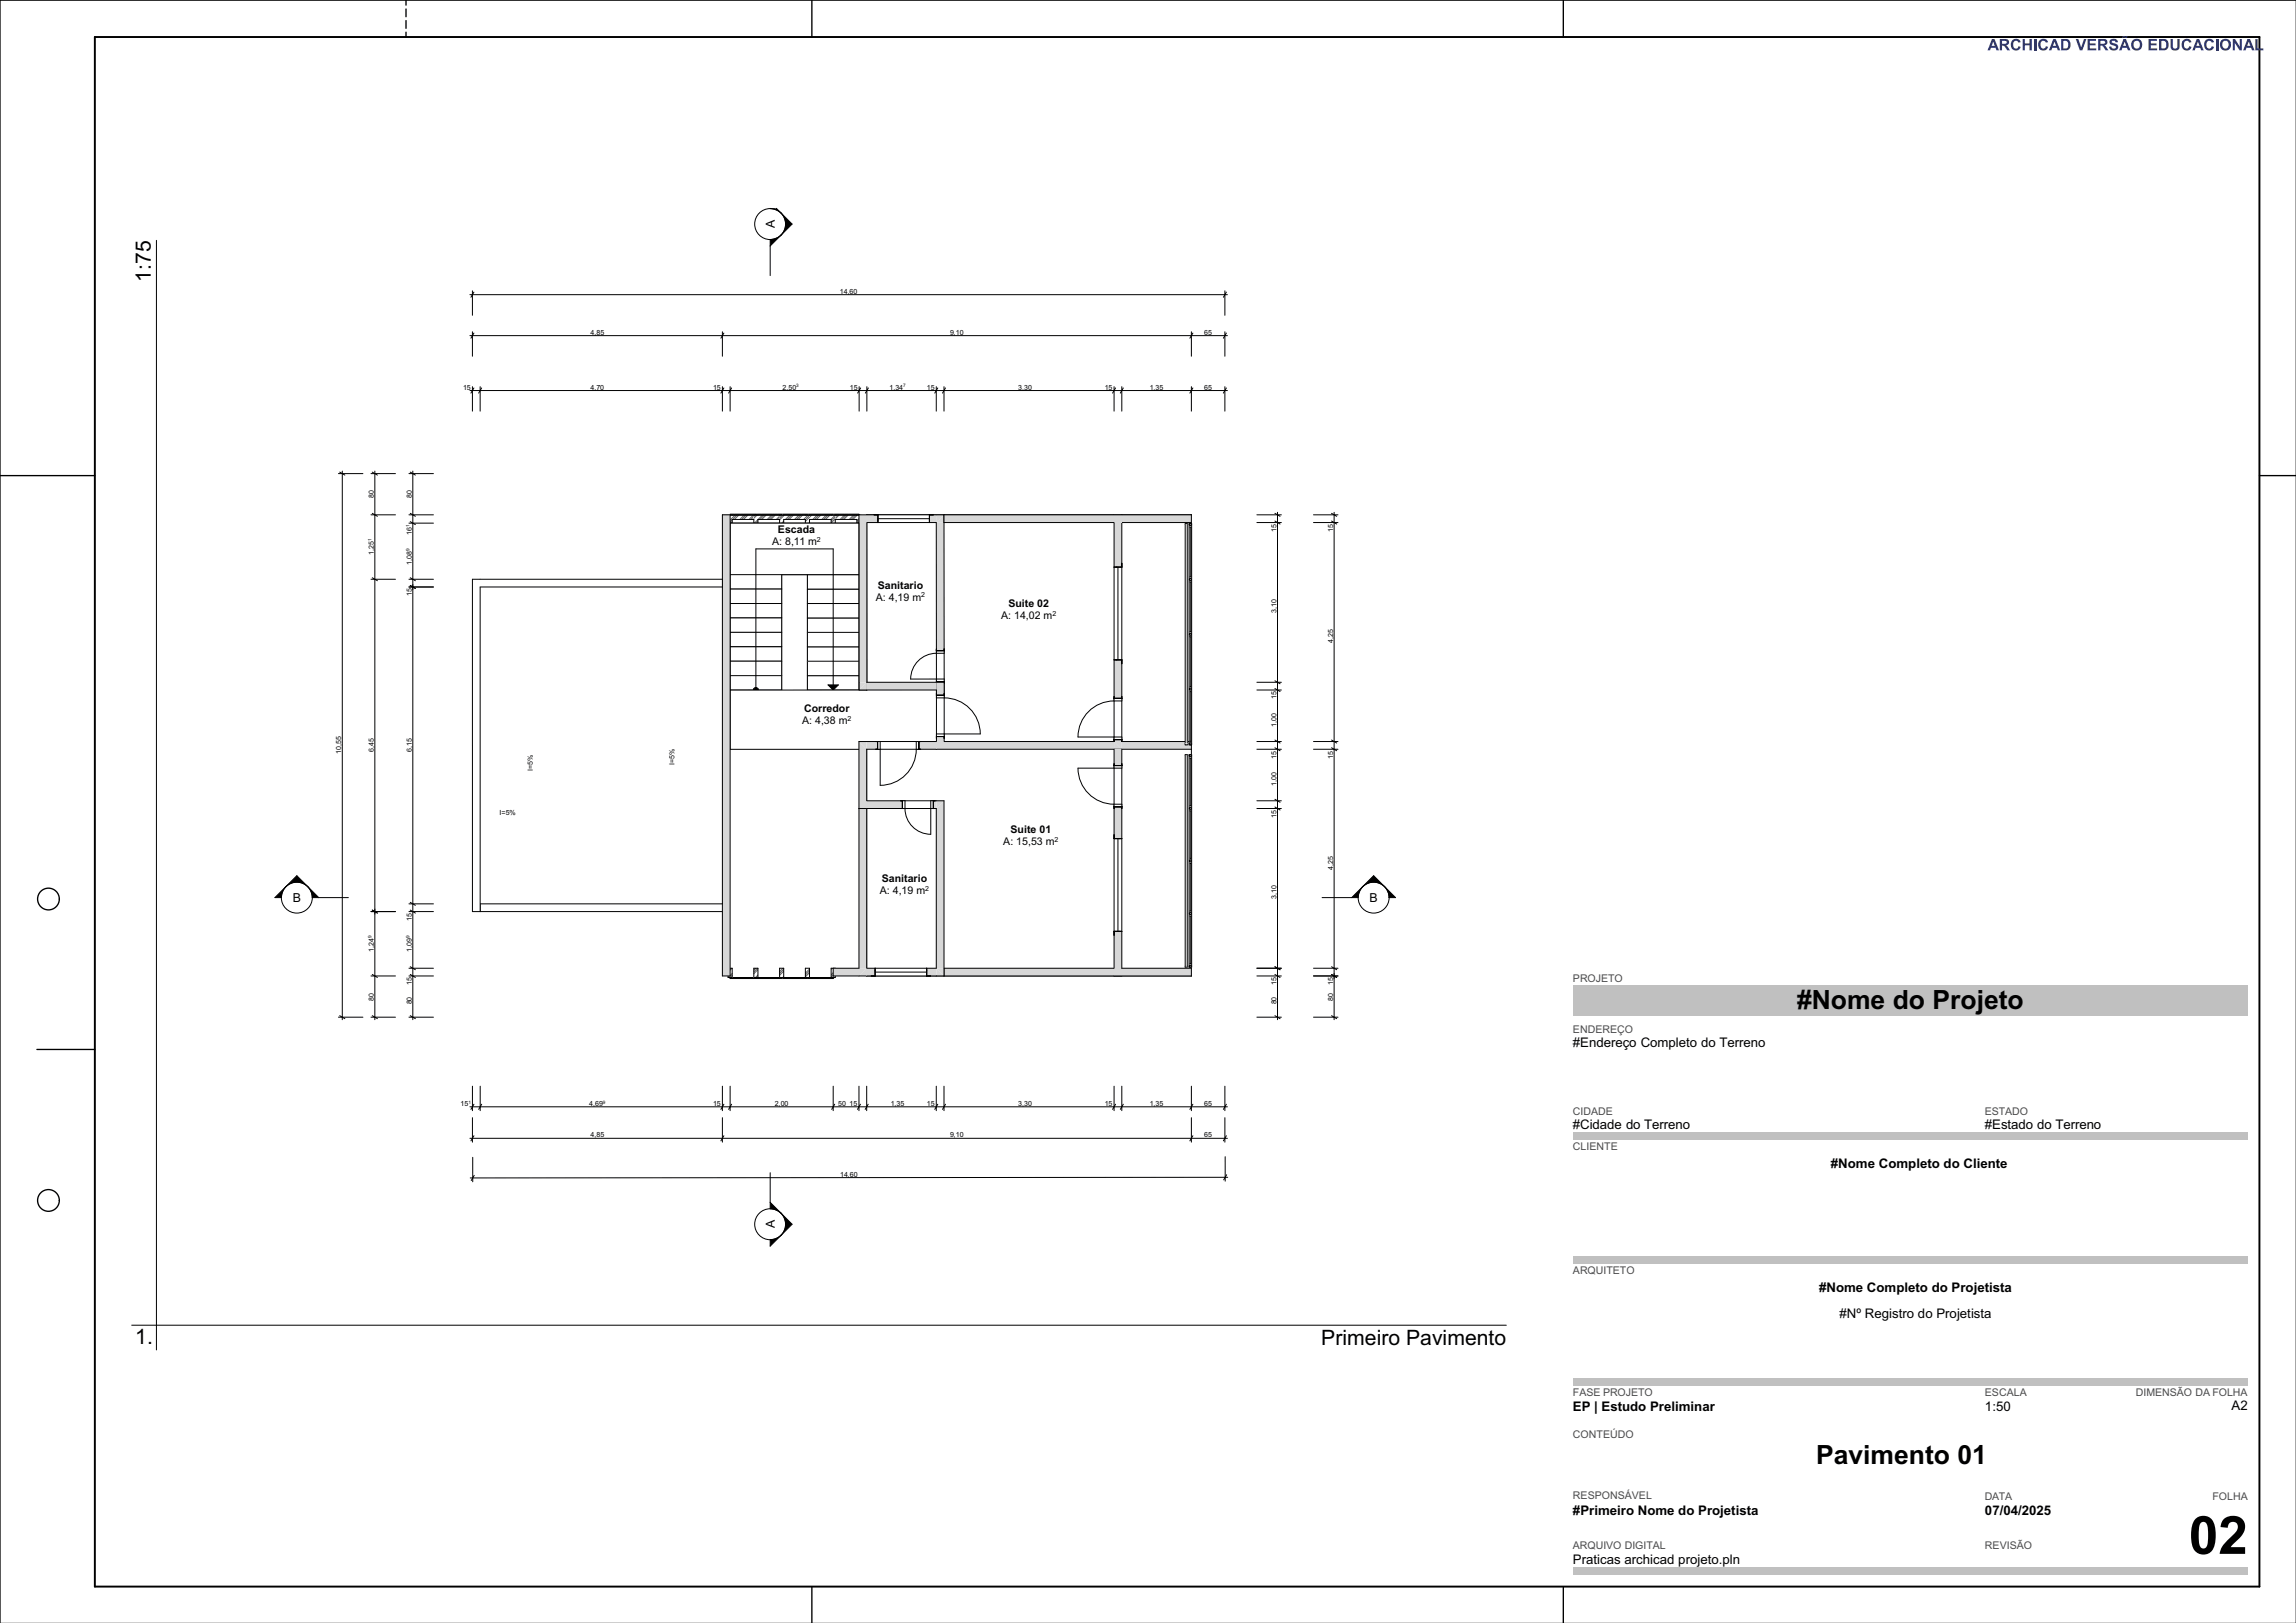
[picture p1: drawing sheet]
<svg xmlns="http://www.w3.org/2000/svg" width="594mm" height="420mm" viewBox="0 0 594 420" stroke-linecap="round" stroke-linejoin="round" font-family="sans-serif">
<defs><g id="words">
<text font-size="13.7" x="566.3" y="402.1">02</text>
<g font-size="6.9">
<text x="464.9" y="261">#Nome do Projeto</text>
<text x="469.8" y="378.9">Pavimento 01</text>
</g>
<g font-size="5.5">
<text x="39" y="72.9" transform="rotate(-90 39 72.9)">1:75</text>
<text x="35" y="347.9">1.</text>
<text x="341.8" y="348">Primeiro Pavimento</text>
</g>
<g font-size="3.4">
<text x="406.9" y="271">#Endereço Completo do Terreno</text>
<text x="406.9" y="292.2">#Cidade do Terreno</text>
<text x="513.5" y="292.2">#Estado do Terreno</text>
<text x="473.7" y="302.3">#Nome Completo do Cliente</text>
<text x="470.6" y="334.4">#Nome Completo do Projetista</text>
<text x="475.9" y="341">#Nº Registro do Projetista</text>
<text x="406.9" y="365.2">EP | Estudo Preliminar</text>
<text x="513.5" y="365.2">1:50</text>
<text x="577.3" y="365">A2</text>
<text x="406.9" y="391.9">#Primeiro Nome do Projetista</text>
<text x="513.5" y="391.9">07/04/2025</text>
<text x="406.9" y="404.7">Praticas archicad projeto.pln</text>
</g>
<g font-size="3.2">
<text x="200.4" y="59.1" transform="rotate(-90 200.4 59.1)">A</text>
<text x="75.7" y="233.4">B</text>
<text x="354.3" y="233.4">B</text>
<text x="200.4" y="317.9" transform="rotate(-90 200.4 317.9)">A</text>
</g>
<g font-size="2.7">
<text x="199.8" y="141.2">A: 8,11 m</text>
<text x="201.3" y="138">Escada</text>
<text x="226.6" y="155.5">A: 4,19 m</text>
<text x="227.1" y="152.3">Sanitario</text>
<text x="259" y="160.2">A: 14,02 m</text>
<text x="260.9" y="157.1">Suite 02</text>
<text x="208" y="184.2">Corredor</text>
<text x="207.5" y="187.4">A: 4,38 m</text>
<text x="261.4" y="215.5">Suite 01</text>
<text x="259.6" y="218.6">A: 15,53 m</text>
<text x="227.6" y="231.4">A: 4,19 m</text>
<text x="228.1" y="228.3">Sanitario</text>
</g>
<g font-size="2.7" fill="#4a4a4a">
<text x="406.9" y="254">PROJETO</text>
<text x="406.9" y="267.2">ENDEREÇO</text>
<text x="406.9" y="288.4">CIDADE</text>
<text x="513.5" y="288.4">ESTADO</text>
<text x="406.9" y="297.6">CLIENTE</text>
<text x="406.9" y="329.6">ARQUITETO</text>
<text x="406.9" y="361.2">FASE PROJETO</text>
<text x="513.5" y="361.2">ESCALA</text>
<text x="552.6" y="361.2">DIMENSÃO DA FOLHA</text>
<text x="406.9" y="372.1">CONTEÚDO</text>
<text x="406.9" y="388">RESPONSÁVEL</text>
<text x="513.5" y="388.2">DATA</text>
<text x="572.4" y="388.2">FOLHA</text>
<text x="406.9" y="400.9">ARQUIVO DIGITAL</text>
<text x="513.5" y="400.9">REVISÃO</text>
</g>
<g font-size="1.8">
<text x="217.3" y="76">14,60</text>
<text x="152.8" y="86.6">4,85</text>
<text x="245.8" y="86.6">9,10</text>
<text x="311.5" y="86.6">65</text>
<text x="119.8" y="100.8">15</text>
<text x="152.8" y="100.8">4,70</text>
<text x="184.5" y="100.8">15</text>
<text x="202.4" y="100.8">2,50</text>
<text x="219.8" y="100.8">15</text>
<text x="230.1" y="100.8">1,34</text>
<text x="239.8" y="100.8">15</text>
<text x="263.4" y="100.8">3,30</text>
<text x="285.8" y="100.8">15</text>
<text x="297.4" y="100.8">1,35</text>
<text x="311.5" y="100.8">65</text>
<text x="96.7" y="128.9" transform="rotate(-90 96.7 128.9)">80</text>
<text x="106.5" y="128.9" transform="rotate(-90 106.5 128.9)">80</text>
<text x="330.2" y="137.6" transform="rotate(-90 330.2 137.6)">15</text>
<text x="344.9" y="137.6" transform="rotate(-90 344.9 137.6)">15</text>
<text x="96.7" y="143.7" transform="rotate(-90 96.7 143.7)">1,25</text>
<text x="106.5" y="138.5" transform="rotate(-90 106.5 138.5)">16</text>
<text x="211.3" y="140.3">2</text>
<text x="106.5" y="146.1" transform="rotate(-90 106.5 146.1)">1,08</text>
<text x="106.5" y="154.3" transform="rotate(-90 106.5 154.3)">15</text>
<text x="238.3" y="154.6">2</text>
<text x="272.3" y="159.3">2</text>
<text x="330.2" y="158.7" transform="rotate(-90 330.2 158.7)">3,10</text>
<text x="344.9" y="166.4" transform="rotate(-90 344.9 166.4)">4,25</text>
<text x="330.2" y="181" transform="rotate(-90 330.2 181)">15</text>
<text x="219.3" y="186.5">2</text>
<text x="330.2" y="188" transform="rotate(-90 330.2 188)">1,00</text>
<text x="88.3" y="195.2" transform="rotate(-90 88.3 195.2)">10,55</text>
<text x="96.7" y="194.7" transform="rotate(-90 96.7 194.7)">6,45</text>
<text x="106.5" y="194.7" transform="rotate(-90 106.5 194.7)">6,15</text>
<text x="330.2" y="196.3" transform="rotate(-90 330.2 196.3)">15</text>
<text x="344.9" y="196.3" transform="rotate(-90 344.9 196.3)">15</text>
<text x="137.9" y="199.4" transform="rotate(-90 137.9 199.4)">I=5%</text>
<text x="174.5" y="198.1" transform="rotate(-90 174.5 198.1)">I=5%</text>
<text x="330.2" y="203.4" transform="rotate(-90 330.2 203.4)">1,00</text>
<text x="129.3" y="211">I=5%</text>
<text x="330.2" y="211.6" transform="rotate(-90 330.2 211.6)">15</text>
<text x="272.8" y="217.8">2</text>
<text x="344.9" y="225" transform="rotate(-90 344.9 225)">4,25</text>
<text x="239.4" y="230.6">2</text>
<text x="330.2" y="232.7" transform="rotate(-90 330.2 232.7)">3,10</text>
<text x="106.5" y="238.3" transform="rotate(-90 106.5 238.3)">15</text>
<text x="96.7" y="246.3" transform="rotate(-90 96.7 246.3)">1,24</text>
<text x="106.5" y="246.4" transform="rotate(-90 106.5 246.4)">1,09</text>
<text x="106.5" y="255" transform="rotate(-90 106.5 255)">15</text>
<text x="330.2" y="255" transform="rotate(-90 330.2 255)">15</text>
<text x="344.9" y="255" transform="rotate(-90 344.9 255)">15</text>
<text x="96.7" y="258.9" transform="rotate(-90 96.7 258.9)">80</text>
<text x="106.5" y="259.9" transform="rotate(-90 106.5 259.9)">80</text>
<text x="330.2" y="259.9" transform="rotate(-90 330.2 259.9)">80</text>
<text x="344.9" y="258.9" transform="rotate(-90 344.9 258.9)">80</text>
<text x="119.1" y="286.2">15</text>
<text x="152.4" y="286.2">4,69</text>
<text x="184.5" y="286.2">15</text>
<text x="200.4" y="286.2">2,00</text>
<text x="216.9" y="286.2">50</text>
<text x="219.8" y="286.2">15</text>
<text x="230.4" y="286.2">1,35</text>
<text x="239.8" y="286.2">15</text>
<text x="263.4" y="286.2">3,30</text>
<text x="285.8" y="286.2">15</text>
<text x="297.4" y="286.2">1,35</text>
<text x="311.5" y="286.2">65</text>
<text x="152.8" y="294.3">4,85</text>
<text x="245.8" y="294.3">9,10</text>
<text x="311.5" y="294.3">65</text>
<text x="217.3" y="304.5">14,60</text>
</g>
<text font-size="1.4" fill="#fff" x="0" y="418.7">GSEducationalVersion</text>
<g font-size="1.2">
<text x="206" y="100.2">3</text>
<text x="233.7" y="100.2">7</text>
<text x="106" y="136.4" transform="rotate(-90 106 136.4)">1</text>
<text x="96.1" y="140.1" transform="rotate(-90 96.1 140.1)">1</text>
<text x="106" y="142.5" transform="rotate(-90 106 142.5)">9</text>
<text x="96.1" y="242.8" transform="rotate(-90 96.1 242.8)">9</text>
<text x="106" y="242.8" transform="rotate(-90 106 242.8)">9</text>
<text x="121.2" y="285.6">1</text>
<text x="156" y="285.6">9</text>
</g>
</g></defs>
<g fill="#c0c0c0">
<path d="M406.9 356.7h174.6v2.1h-174.6z" fill-rule="evenodd"/>
<path d="M406.9 325.1h174.6v2h-174.6z" fill-rule="evenodd"/>
<path d="M406.9 405.5h174.6v2.1h-174.6z" fill-rule="evenodd"/>
<path d="M406.9 293.1h174.6v2h-174.6z" fill-rule="evenodd"/>
</g>
<g fill="none" stroke="#000" stroke-width=".35">
<path d="M105 .1v1.2M105 2.3v2M105 5.3v2M105 8.3v1.3M210 .1v9.5M404.4 .1v9.5M0 123.1h24.5M584.5 123.1h9.5M9.5 271.6h15M210 410.6v9.4M404.4 410.6v9.4"/>
<circle cx="12.5" cy="232.7" r="2.81"/>
<circle cx="12.5" cy="310.7" r="2.81"/>
</g>
<path d="M0 420v-419.9h594v419.9" fill="none" stroke="#000" stroke-width=".26"/>
<path d="M24.5 9.6h560v401h-560z" fill="none" stroke="#000" stroke-width=".5"/>
<path d="M406.9 254.9h174.6v7.9h-174.6z" fill-rule="evenodd" fill="#c0c0c0"/>
<!-- layer: ARQ - Parede-Cortina -->
<path d="M188.9 133.1h6.6v.3h-6.6z" fill-rule="evenodd" fill="#fff"/>
<g fill="none" stroke="#5d5d5d" stroke-width=".26">
<path d="M188.9 133.1h.1M189 133.3h.1M189.1 133.1h.1M189.1 133.3h.1M189.2 133.1h.1M189.3 133.3h.1M189.4 133.1h.1M189.5 133.3h.1M189.6 133.1h.1M189.6 133.3h.1M189.7 133.1h.1M189.8 133.3h.1"/>
<path d="M189.9 133.1h.1M190 133.3h.1M190.1 133.1h.1M190.1 133.3h.1M190.2 133.1h.1M190.3 133.3h.1M190.4 133.1h.1M190.5 133.3h.1M190.6 133.1h.1M190.6 133.3h.1M190.7 133.1h.1M190.8 133.3h.1"/>
<path d="M190.9 133.1h.1M191 133.3h.1M191.1 133.1h.1M191.1 133.3h.1M191.2 133.1h.1M191.3 133.3h.1M191.4 133.1h.1M191.5 133.3h.1M191.6 133.1h.1M191.6 133.3h.1M191.7 133.1h.1M191.8 133.3h.1"/>
<path d="M191.9 133.1h.1M192 133.3h.1M192.1 133.1h.1M192.1 133.3h.1M192.2 133.1h.1M192.3 133.3h.1M192.4 133.1h.1M192.5 133.3h.1M192.6 133.1h.1M192.6 133.3h.1M192.7 133.1h.1M192.8 133.3h.1"/>
<path d="M192.9 133.1h.1M193 133.3h.1M193.1 133.1h.1M193.1 133.3h.1M193.2 133.1h.1M193.3 133.3h.1M193.4 133.1h.1M193.5 133.3h.1M193.6 133.1h.1M193.6 133.3h.1M193.7 133.1h.1M193.8 133.3h.1"/>
<path d="M193.9 133.1h.1M194 133.3h.1M194.1 133.1h.1M194.1 133.3h.1M194.2 133.1h.1M194.3 133.3h.1M194.4 133.1h.1M194.5 133.3h.1M194.6 133.1h.1M194.6 133.3h.1M194.7 133.1h.1M194.8 133.3h.1"/>
<path d="M194.9 133.1h.1M195 133.3h.1M195.1 133.1h.1M195.1 133.3h.1M195.2 133.1h.1M195.3 133.3h.1M195.4 133.1h.1M195.5 133.3h.1"/>
</g>
<path d="M188.9 133.1h6.6v.3h-6.6z" fill="none" stroke="#000" stroke-width=".26"/>
<path d="M215.6 133.1h6.6v.3h-6.6z" fill-rule="evenodd" fill="#fff"/>
<g fill="none" stroke="#5d5d5d" stroke-width=".26">
<path d="M215.6 133.3h.1M215.7 133.1h.1M215.8 133.3h.1M215.9 133.1h.1M216 133.3h.1M216.1 133.1h.1M216.1 133.3h.1M216.2 133.1h.1M216.3 133.3h.1M216.4 133.1h.1M216.5 133.3h.1M216.6 133.1h.1"/>
<path d="M216.6 133.3h.1M216.7 133.1h.1M216.8 133.3h.1M216.9 133.1h.1M217 133.3h.1M217.1 133.1h.1M217.1 133.3h.1M217.2 133.1h.1M217.3 133.3h.1M217.4 133.1h.1M217.5 133.3h.1M217.6 133.1h.1"/>
<path d="M217.6 133.3h.1M217.7 133.1h.1M217.8 133.3h.1M217.9 133.1h.1M218 133.3h.1M218.1 133.1h.1M218.1 133.3h.1M218.2 133.1h.1M218.3 133.3h.1M218.4 133.1h.1M218.5 133.3h.1M218.6 133.1h.1"/>
<path d="M218.6 133.3h.1M218.7 133.1h.1M218.8 133.3h.1M218.9 133.1h.1M219 133.3h.1M219.1 133.1h.1M219.1 133.3h.1M219.2 133.1h.1M219.3 133.3h.1M219.4 133.1h.1M219.5 133.3h.1M219.6 133.1h.1"/>
<path d="M219.6 133.3h.1M219.7 133.1h.1M219.8 133.3h.1M219.9 133.1h.1M220 133.3h.1M220.1 133.1h.1M220.1 133.3h.1M220.2 133.1h.1M220.3 133.3h.1M220.4 133.1h.1M220.5 133.3h.1M220.6 133.1h.1"/>
<path d="M220.6 133.3h.1M220.7 133.1h.1M220.8 133.3h.1M220.9 133.1h.1M221 133.3h.1M221.1 133.1h.1M221.1 133.3h.1M221.2 133.1h.1M221.3 133.3h.1M221.4 133.1h.1M221.5 133.3h.1M221.6 133.1h.1"/>
<path d="M221.6 133.3h.1M221.7 133.1h.1M221.8 133.3h.1M221.9 133.1h.1M222 133.3h.1M222.1 133.1h.1M222.1 133.3h.1"/>
</g>
<path d="M215.6 133.1h6.6v.3h-6.6z" fill="none" stroke="#000" stroke-width=".26"/>
<path d="M209 133.1h6.5v.3h-6.5z" fill-rule="evenodd" fill="#fff"/>
<g fill="none" stroke="#5d5d5d" stroke-width=".26">
<path d="M209 133.3h.1M209.1 133.1h.1M209.1 133.3h.1M209.2 133.1h.1M209.3 133.3h.1M209.4 133.1h.1M209.5 133.3h.1M209.6 133.1h.1M209.6 133.3h.1M209.7 133.1h.1M209.8 133.3h.1M209.9 133.1h.1"/>
<path d="M210 133.3h.1M210.1 133.1h.1M210.1 133.3h.1M210.2 133.1h.1M210.3 133.3h.1M210.4 133.1h.1M210.5 133.3h.1M210.6 133.1h.1M210.6 133.3h.1M210.7 133.1h.1M210.8 133.3h.1M210.9 133.1h.1"/>
<path d="M211 133.3h.1M211.1 133.1h.1M211.1 133.3h.1M211.2 133.1h.1M211.3 133.3h.1M211.4 133.1h.1M211.5 133.3h.1M211.6 133.1h.1M211.6 133.3h.1M211.7 133.1h.1M211.8 133.3h.1M211.9 133.1h.1"/>
<path d="M212 133.3h.1M212.1 133.1h.1M212.1 133.3h.1M212.2 133.1h.1M212.3 133.3h.1M212.4 133.1h.1M212.5 133.3h.1M212.6 133.1h.1M212.6 133.3h.1M212.7 133.1h.1M212.8 133.3h.1M212.9 133.1h.1"/>
<path d="M213 133.3h.1M213.1 133.1h.1M213.1 133.3h.1M213.2 133.1h.1M213.3 133.3h.1M213.4 133.1h.1M213.5 133.3h.1M213.6 133.1h.1M213.6 133.3h.1M213.7 133.1h.1M213.8 133.3h.1M213.9 133.1h.1"/>
<path d="M214 133.3h.1M214.1 133.1h.1M214.1 133.3h.1M214.2 133.1h.1M214.3 133.3h.1M214.4 133.1h.1M214.5 133.3h.1M214.6 133.1h.1M214.6 133.3h.1M214.7 133.1h.1M214.8 133.3h.1M214.9 133.1h.1"/>
<path d="M215 133.3h.1M215.1 133.1h.1M215.1 133.3h.1M215.2 133.1h.1M215.3 133.3h.1M215.4 133.1h.1M215.5 133.3h.1"/>
</g>
<path d="M209 133.1h6.5v.3h-6.5z" fill="none" stroke="#000" stroke-width=".26"/>
<path d="M202.3 133.1h6.5v.3h-6.5z" fill-rule="evenodd" fill="#fff"/>
<g fill="none" stroke="#5d5d5d" stroke-width=".26">
<path d="M202.3 133.3h.1M202.4 133.1h.1M202.5 133.3h.1M202.6 133.1h.1M202.6 133.3h.1M202.7 133.1h.1M202.8 133.3h.1M202.9 133.1h.1M203 133.3h.1M203.1 133.1h.1M203.1 133.3h.1M203.2 133.1h.1"/>
<path d="M203.3 133.3h.1M203.4 133.1h.1M203.5 133.3h.1M203.6 133.1h.1M203.6 133.3h.1M203.7 133.1h.1M203.8 133.3h.1M203.9 133.1h.1M204 133.3h.1M204.1 133.1h.1M204.1 133.3h.1M204.2 133.1h.1"/>
<path d="M204.3 133.3h.1M204.4 133.1h.1M204.5 133.3h.1M204.6 133.1h.1M204.6 133.3h.1M204.7 133.1h.1M204.8 133.3h.1M204.9 133.1h.1M205 133.3h.1M205.1 133.1h.1M205.1 133.3h.1M205.2 133.1h.1"/>
<path d="M205.3 133.3h.1M205.4 133.1h.1M205.5 133.3h.1M205.6 133.1h.1M205.6 133.3h.1M205.7 133.1h.1M205.8 133.3h.1M205.9 133.1h.1M206 133.3h.1M206.1 133.1h.1M206.1 133.3h.1M206.2 133.1h.1"/>
<path d="M206.3 133.3h.1M206.4 133.1h.1M206.5 133.3h.1M206.6 133.1h.1M206.6 133.3h.1M206.7 133.1h.1M206.8 133.3h.1M206.9 133.1h.1M207 133.3h.1M207.1 133.1h.1M207.1 133.3h.1M207.2 133.1h.1"/>
<path d="M207.3 133.3h.1M207.4 133.1h.1M207.5 133.3h.1M207.6 133.1h.1M207.6 133.3h.1M207.7 133.1h.1M207.8 133.3h.1M207.9 133.1h.1M208 133.3h.1M208.1 133.1h.1M208.1 133.3h.1M208.2 133.1h.1"/>
<path d="M208.3 133.3h.1M208.4 133.1h.1M208.5 133.3h.1M208.6 133.1h.1M208.6 133.3h.1M208.7 133.1h.1M208.8 133.3h.1"/>
</g>
<path d="M202.3 133.1h6.5v.3h-6.5z" fill="none" stroke="#000" stroke-width=".26"/>
<path d="M195.6 133.1h6.6v.3h-6.6z" fill-rule="evenodd" fill="#fff"/>
<g fill="none" stroke="#5d5d5d" stroke-width=".26">
<path d="M195.6 133.3h.1M195.7 133.1h.1M195.8 133.3h.1M195.9 133.1h.1M196 133.3h.1M196.1 133.1h.1M196.1 133.3h.1M196.2 133.1h.1M196.3 133.3h.1M196.4 133.1h.1M196.5 133.3h.1M196.6 133.1h.1"/>
<path d="M196.6 133.3h.1M196.7 133.1h.1M196.8 133.3h.1M196.9 133.1h.1M197 133.3h.1M197.1 133.1h.1M197.1 133.3h.1M197.2 133.1h.1M197.3 133.3h.1M197.4 133.1h.1M197.5 133.3h.1M197.6 133.1h.1"/>
<path d="M197.6 133.3h.1M197.7 133.1h.1M197.8 133.3h.1M197.9 133.1h.1M198 133.3h.1M198.1 133.1h.1M198.1 133.3h.1M198.2 133.1h.1M198.3 133.3h.1M198.4 133.1h.1M198.5 133.3h.1M198.6 133.1h.1"/>
<path d="M198.6 133.3h.1M198.7 133.1h.1M198.8 133.3h.1M198.9 133.1h.1M199 133.3h.1M199.1 133.1h.1M199.1 133.3h.1M199.2 133.1h.1M199.3 133.3h.1M199.4 133.1h.1M199.5 133.3h.1M199.6 133.1h.1"/>
<path d="M199.6 133.3h.1M199.7 133.1h.1M199.8 133.3h.1M199.9 133.1h.1M200 133.3h.1M200.1 133.1h.1M200.1 133.3h.1M200.2 133.1h.1M200.3 133.3h.1M200.4 133.1h.1M200.5 133.3h.1M200.6 133.1h.1"/>
<path d="M200.6 133.3h.1M200.7 133.1h.1M200.8 133.3h.1M200.9 133.1h.1M201 133.3h.1M201.1 133.1h.1M201.1 133.3h.1M201.2 133.1h.1M201.3 133.3h.1M201.4 133.1h.1M201.5 133.3h.1M201.6 133.1h.1"/>
<path d="M201.6 133.3h.1M201.7 133.1h.1M201.8 133.3h.1M201.9 133.1h.1M202 133.3h.1M202.1 133.1h.1M202.1 133.3h.1"/>
</g>
<path d="M195.6 133.1h6.6v.3h-6.6z" fill="none" stroke="#000" stroke-width=".26"/>
<path d="M188.4 133.4h1v2.4h-1z" fill-rule="evenodd" fill="#fff"/>
<path d="M188.7 133.4l-.3 .3M189.4 135l-.7 .8M189.4 134.5l-1 1.1M189.4 134.1l-1 1" fill="none" stroke="#5d5d5d" stroke-width=".26"/>
<path d="M221.7 133.4h1.1v2.4h-1.1z" fill-rule="evenodd" fill="#fff"/>
<path d="M221.7 133.4h.1M222.8 134.7l-1.1 1M222.8 134.2l-1.1 1.1M222.8 133.7l-1.1 1.1" fill="none" stroke="#5d5d5d" stroke-width=".26"/>
<path d="M216.1 133.4h5.6v1h-5.6z" fill-rule="evenodd" fill="#fff"/>
<path d="M216.5 133.4l-.4 .4M217 133.4l-.9 .9M218.4 133.4l-1.1 1M218.9 133.4l-1.1 1M219.4 133.4l-1.1 1M220.8 133.4l-1.1 1M221.2 133.4l-1 1M221.7 133.4l-1.1 1" fill="none" stroke="#5d5d5d" stroke-width=".26"/>
<path d="M209.4 133.4h5.6v1h-5.6z" fill-rule="evenodd" fill="#fff"/>
<path d="M209.5 133.4h-.1M209.9 133.4l-.5 .5M211.3 133.4l-1 1M211.8 133.4l-1.1 1M212.3 133.4l-1.1 1M213.7 133.4l-1.1 1M214.2 133.4l-1.1 1M214.6 133.4l-1 1M215 134.4h.1" fill="none" stroke="#5d5d5d" stroke-width=".26"/>
<path d="M202.8 133.4h5.6v1h-5.6z" fill-rule="evenodd" fill="#fff"/>
<path d="M202.9 133.4l-.1 .1M204.3 133.4l-1.1 1M204.7 133.4l-1 1M205.2 133.4l-1.1 1M206.6 133.4l-1 1M207.1 133.4l-1.1 1M207.6 133.4l-1.1 1M208.4 134l-.5 .4" fill="none" stroke="#5d5d5d" stroke-width=".26"/>
<path d="M196.1 133.4h5.6v1h-5.6z" fill-rule="evenodd" fill="#fff"/>
<path d="M197.2 133.4l-1.1 1M197.7 133.4l-1.1 1M198.1 133.4l-1 1M199.6 133.4l-1.1 1M200 133.4l-1 1M200.5 133.4l-1.1 1M201.7 134.1l-.4 .3M201.7 133.6l-.9 .8" fill="none" stroke="#5d5d5d" stroke-width=".26"/>
<path d="M189.4 133.4h5.6v1h-5.6z" fill-rule="evenodd" fill="#fff"/>
<path d="M190.1 133.4l-.7 .7M190.6 133.4l-1.1 1M191.1 133.4l-1.1 1M192.5 133.4l-1.1 1M193 133.4l-1.1 1M193.4 133.4l-1 1M194.8 133.4l-1 1M195 134.1l-.3 .3M195 133.7l-.8 .7" fill="none" stroke="#5d5d5d" stroke-width=".26"/>
<path d="M215 133.4h1.1v2.4h-1.1z" fill-rule="evenodd" fill="#fff"/>
<path d="M216.1 133.4l-1.1 1M216.1 134.3l-1.1 1M216.1 133.8l-1.1 1.1M216.1 135.7l-.1 .1" fill="none" stroke="#5d5d5d" stroke-width=".26"/>
<path d="M208.4 133.4h1v2.4h-1z" fill-rule="evenodd" fill="#fff"/>
<path d="M209 133.4l-.6 .6M209.4 133.9l-1 1M209.4 135.8h.1M209.4 133.4l-1 1.1M209.4 135.3l-.5 .5" fill="none" stroke="#5d5d5d" stroke-width=".26"/>
<path d="M201.7 133.4h1.1v2.4h-1.1z" fill-rule="evenodd" fill="#fff"/>
<path d="M201.9 133.4l-.2 .2M202.4 133.4l-.7 .7M202.8 133.5l-1.1 1M202.8 135.3l-.5 .5M202.8 134.9l-.9 .9" fill="none" stroke="#5d5d5d" stroke-width=".26"/>
<path d="M195 133.4h1.1v2.4h-1.1z" fill-rule="evenodd" fill="#fff"/>
<path d="M195.3 133.4l-.3 .3M195.8 133.4l-.8 .7M196.1 135.4l-.4 .4M196.1 134.9l-.8 .9M196.1 134.5l-1.1 1" fill="none" stroke="#5d5d5d" stroke-width=".26"/>
<path d="M188.4 133.4h34.4v2.4h-1.1v-1.4h-5.6v1.4h-1.1v-1.4h-5.6v1.4h-1v-1.4h-5.6v1.4h-1.1v-1.4h-5.6v1.4h-1.1v-1.4h-5.6v1.4h-1z" fill="none" stroke="#000" stroke-width=".26"/>
<path d="M202.3 253h6.5v.2h-6.5z" fill-rule="evenodd" fill="#fff"/>
<g fill="none" stroke="#5d5d5d" stroke-width=".26">
<path d="M202.3 253.1h.1M202.4 253.2h.1M202.5 253.1h.1M202.6 253.2h.1M202.6 253.1h.1M202.7 253.2h.1M202.8 253.1h.1M202.9 253.2h.1M203 253.1h.1M203.1 253.2h.1M203.1 253.1h.1M203.2 253.2h.1"/>
<path d="M203.3 253.1h.1M203.4 253.2h.1M203.5 253.1h.1M203.6 253.2h.1M203.6 253.1h.1M203.7 253.2h.1M203.8 253.1h.1M203.9 253.2h.1M204 253.1h.1M204.1 253.2h.1M204.1 253.1h.1M204.2 253.2h.1"/>
<path d="M204.3 253.1h.1M204.4 253.2h.1M204.5 253.1h.1M204.6 253.2h.1M204.6 253.1h.1M204.7 253.2h.1M204.8 253.1h.1M204.9 253.2h.1M205 253.1h.1M205.1 253.2h.1M205.1 253.1h.1M205.2 253.2h.1"/>
<path d="M205.3 253.1h.1M205.4 253.2h.1M205.5 253.1h.1M205.6 253.2h.1M205.6 253.1h.1M205.7 253.2h.1M205.8 253.1h.1M205.9 253.2h.1M206 253.1h.1M206.1 253.2h.1M206.1 253.1h.1M206.2 253.2h.1"/>
<path d="M206.3 253.1h.1M206.4 253.2h.1M206.5 253.1h.1M206.6 253.2h.1M206.6 253.1h.1M206.7 253.2h.1M206.8 253.1h.1M206.9 253.2h.1M207 253.1h.1M207.1 253.2h.1M207.1 253.1h.1M207.2 253.2h.1"/>
<path d="M207.3 253.1h.1M207.4 253.2h.1M207.5 253.1h.1M207.6 253.2h.1M207.6 253.1h.1M207.7 253.2h.1M207.8 253.1h.1M207.9 253.2h.1M208 253.1h.1M208.1 253.2h.1M208.1 253.1h.1M208.2 253.2h.1"/>
<path d="M208.3 253.1h.1M208.4 253.2h.1M208.5 253.1h.1M208.6 253.2h.1M208.6 253.1h.1M208.7 253.2h.1M208.8 253.1h.1"/>
</g>
<path d="M202.3 253h6.5v.2h-6.5z" fill="none" stroke="#000" stroke-width=".26"/>
<path d="M209 253h6.6v.2h-6.6z" fill-rule="evenodd" fill="#fff"/>
<g fill="none" stroke="#5d5d5d" stroke-width=".26">
<path d="M209 253.1h.1M209.1 253.2h.1M209.1 253.1h.1M209.2 253.2h.1M209.3 253.1h.1M209.4 253.2h.1M209.5 253.1h.1M209.6 253.2h.1M209.6 253.1h.1M209.7 253.2h.1M209.8 253.1h.1M209.9 253.2h.1"/>
<path d="M210 253.1h.1M210.1 253.2h.1M210.1 253.1h.1M210.2 253.2h.1M210.3 253.1h.1M210.4 253.2h.1M210.5 253.1h.1M210.6 253.2h.1M210.6 253.1h.1M210.7 253.2h.1M210.8 253.1h.1M210.9 253.2h.1"/>
<path d="M211 253.1h.1M211.1 253.2h.1M211.1 253.1h.1M211.2 253.2h.1M211.3 253.1h.1M211.4 253.2h.1M211.5 253.1h.1M211.6 253.2h.1M211.6 253.1h.1M211.7 253.2h.1M211.8 253.1h.1M211.9 253.2h.1"/>
<path d="M212 253.1h.1M212.1 253.2h.1M212.1 253.1h.1M212.2 253.2h.1M212.3 253.1h.1M212.4 253.2h.1M212.5 253.1h.1M212.6 253.2h.1M212.6 253.1h.1M212.7 253.2h.1M212.8 253.1h.1M212.9 253.2h.1"/>
<path d="M213 253.1h.1M213.1 253.2h.1M213.1 253.1h.1M213.2 253.2h.1M213.3 253.1h.1M213.4 253.2h.1M213.5 253.1h.1M213.6 253.2h.1M213.6 253.1h.1M213.7 253.2h.1M213.8 253.1h.1M213.9 253.2h.1"/>
<path d="M214 253.1h.1M214.1 253.2h.1M214.1 253.1h.1M214.2 253.2h.1M214.3 253.1h.1M214.4 253.2h.1M214.5 253.1h.1M214.6 253.2h.1M214.6 253.1h.1M214.7 253.2h.1M214.8 253.1h.1M214.9 253.2h.1"/>
<path d="M215 253.1h.1M215.1 253.2h.1M215.1 253.1h.1M215.2 253.2h.1M215.3 253.1h.1M215.4 253.2h.1M215.5 253.1h.1"/>
</g>
<path d="M209 253h6.6v.2h-6.6z" fill="none" stroke="#000" stroke-width=".26"/>
<path d="M188.9 253h6.6v.2h-6.6z" fill-rule="evenodd" fill="#fff"/>
<g fill="none" stroke="#5d5d5d" stroke-width=".26">
<path d="M188.9 253.2h.1M189 253.1h.1M189.1 253.2h.1M189.1 253.1h.1M189.2 253.2h.1M189.3 253.1h.1M189.4 253.2h.1M189.5 253.1h.1M189.6 253.2h.1M189.6 253.1h.1M189.7 253.2h.1M189.8 253.1h.1"/>
<path d="M189.9 253.2h.1M190 253.1h.1M190.1 253.2h.1M190.1 253.1h.1M190.2 253.2h.1M190.3 253.1h.1M190.4 253.2h.1M190.5 253.1h.1M190.6 253.2h.1M190.6 253.1h.1M190.7 253.2h.1M190.8 253.1h.1"/>
<path d="M190.9 253.2h.1M191 253.1h.1M191.1 253.2h.1M191.1 253.1h.1M191.2 253.2h.1M191.3 253.1h.1M191.4 253.2h.1M191.5 253.1h.1M191.6 253.2h.1M191.6 253.1h.1M191.7 253.2h.1M191.8 253.1h.1"/>
<path d="M191.9 253.2h.1M192 253.1h.1M192.1 253.2h.1M192.1 253.1h.1M192.2 253.2h.1M192.3 253.1h.1M192.4 253.2h.1M192.5 253.1h.1M192.6 253.2h.1M192.6 253.1h.1M192.7 253.2h.1M192.8 253.1h.1"/>
<path d="M192.9 253.2h.1M193 253.1h.1M193.1 253.2h.1M193.1 253.1h.1M193.2 253.2h.1M193.3 253.1h.1M193.4 253.2h.1M193.5 253.1h.1M193.6 253.2h.1M193.6 253.1h.1M193.7 253.2h.1M193.8 253.1h.1"/>
<path d="M193.9 253.2h.1M194 253.1h.1M194.1 253.2h.1M194.1 253.1h.1M194.2 253.2h.1M194.3 253.1h.1M194.4 253.2h.1M194.5 253.1h.1M194.6 253.2h.1M194.6 253.1h.1M194.7 253.2h.1M194.8 253.1h.1"/>
<path d="M194.9 253.2h.1M195 253.1h.1M195.1 253.2h.1M195.1 253.1h.1M195.2 253.2h.1M195.3 253.1h.1M195.4 253.2h.1M195.5 253.1h.1"/>
</g>
<path d="M188.9 253h6.6v.2h-6.6z" fill="none" stroke="#000" stroke-width=".26"/>
<path d="M195.6 253h6.6v.2h-6.6z" fill-rule="evenodd" fill="#fff"/>
<g fill="none" stroke="#5d5d5d" stroke-width=".26">
<path d="M195.6 253.1h.1M195.7 253.2h.1M195.8 253.1h.1M195.9 253.2h.1M196 253.1h.1M196.1 253.2h.1M196.1 253.1h.1M196.2 253.2h.1M196.3 253.1h.1M196.4 253.2h.1M196.5 253.1h.1M196.6 253.2h.1"/>
<path d="M196.6 253.1h.1M196.7 253.2h.1M196.8 253.1h.1M196.9 253.2h.1M197 253.1h.1M197.1 253.2h.1M197.1 253.1h.1M197.2 253.2h.1M197.3 253.1h.1M197.4 253.2h.1M197.5 253.1h.1M197.6 253.2h.1"/>
<path d="M197.6 253.1h.1M197.7 253.2h.1M197.8 253.1h.1M197.9 253.2h.1M198 253.1h.1M198.1 253.2h.1M198.1 253.1h.1M198.2 253.2h.1M198.3 253.1h.1M198.4 253.2h.1M198.5 253.1h.1M198.6 253.2h.1"/>
<path d="M198.6 253.1h.1M198.7 253.2h.1M198.8 253.1h.1M198.9 253.2h.1M199 253.1h.1M199.1 253.2h.1M199.1 253.1h.1M199.2 253.2h.1M199.3 253.1h.1M199.4 253.2h.1M199.5 253.1h.1M199.6 253.2h.1"/>
<path d="M199.6 253.1h.1M199.7 253.2h.1M199.8 253.1h.1M199.9 253.2h.1M200 253.1h.1M200.1 253.2h.1M200.1 253.1h.1M200.2 253.2h.1M200.3 253.1h.1M200.4 253.2h.1M200.5 253.1h.1M200.6 253.2h.1"/>
<path d="M200.6 253.1h.1M200.7 253.2h.1M200.8 253.1h.1M200.9 253.2h.1M201 253.1h.1M201.1 253.2h.1M201.1 253.1h.1M201.2 253.2h.1M201.3 253.1h.1M201.4 253.2h.1M201.5 253.1h.1M201.6 253.2h.1"/>
<path d="M201.6 253.1h.1M201.7 253.2h.1M201.8 253.1h.1M201.9 253.2h.1M202 253.1h.1M202.1 253.2h.1M202.1 253.1h.1"/>
</g>
<path d="M195.6 253h6.6v.2h-6.6z" fill="none" stroke="#000" stroke-width=".26"/>
<path d="M215 250.6h1.1v2.4h-1.1z" fill-rule="evenodd" fill="#fff"/>
<path d="M215.3 250.6l-.3 .2M216.1 252.1l-.8 .9M216.1 251.6l-1.1 1.1M216.1 251.2l-1.1 1" fill="none" stroke="#5d5d5d" stroke-width=".26"/>
<path d="M188.4 250.6h1v2.4h-1z" fill-rule="evenodd" fill="#fff"/>
<path d="M188.4 250.6h.1M188.9 250.6l-.5 .5M189.4 250.6l-1 1M189.4 252.9l-.1 .1M189.4 252.4l-.5 .6M189.4 251.9l-1 1.1" fill="none" stroke="#5d5d5d" stroke-width=".26"/>
<path d="M208.4 250.6h1v2.4h-1z" fill-rule="evenodd" fill="#fff"/>
<path d="M209.4 251.7l-1 1.1M209.4 251.2l-1 1.1M209.4 250.8l-1 1" fill="none" stroke="#5d5d5d" stroke-width=".26"/>
<path d="M201.7 250.6h1.1v2.4h-1.1z" fill-rule="evenodd" fill="#fff"/>
<path d="M202.6 250.6l-.9 .8M202.8 251.3l-1.1 1.1M202.8 250.8l-1.1 1.1M202.8 252.7l-.3 .3" fill="none" stroke="#5d5d5d" stroke-width=".26"/>
<path d="M195 250.6h1.1v2.4h-1.1z" fill-rule="evenodd" fill="#fff"/>
<path d="M195.5 250.6l-.5 .4M196 250.6l-1 .9M196.1 250.9l-1.1 1.1M196.1 252.8l-.2 .2M196.1 252.3l-.6 .7" fill="none" stroke="#5d5d5d" stroke-width=".26"/>
<path d="M188.4 250.6h1v2.4h-1zM195 250.6h1.1v2.4h-1.1zM201.7 250.6h1.1v2.4h-1.1zM208.4 250.6h1v2.4h-1zM215 250.6h1.1v2.4h-1.1z" fill="none" stroke="#000" stroke-width=".26"/>
<path d="M208.9 148.7h13.3v29.9h-13.3z" fill-rule="evenodd" fill="#fff"/>
<path d="M208.9 148.7v29.9h13.3v-29.9" fill="none" stroke="#000" stroke-width=".26"/>
<path d="M188.9 135.4h33.3v13.3h-33.3z" fill-rule="evenodd" fill="#fff"/>
<path d="M188.9 148.7v-13.3h33.3v13.3M202.2 148.7h6.7" fill="none" stroke="#000" stroke-width=".26"/>
<path d="M188.9 148.7h13.3v29.9h-13.3z" fill-rule="evenodd" fill="#fff"/>
<path d="M188.9 148.7h13.3v29.9h-13.3zM208.9 148.7h13.3" fill="none" stroke="#000" stroke-width=".26"/>
<path d="M208.9 174.8h13.3v3.8h-13.3z" fill-rule="evenodd" fill="#fff"/>
<path d="M208.9 174.8h13.3v3.8h-13.3z" fill="none" stroke="#000" stroke-width=".26"/>
<path d="M208.9 171.1h13.3v3.7h-13.3z" fill-rule="evenodd" fill="#fff"/>
<path d="M208.9 171.1h13.3v3.7h-13.3z" fill="none" stroke="#000" stroke-width=".26"/>
<path d="M208.9 167.4h13.3v3.7h-13.3z" fill-rule="evenodd" fill="#fff"/>
<path d="M208.9 167.4h13.3v3.7h-13.3z" fill="none" stroke="#000" stroke-width=".26"/>
<path d="M208.9 163.6h13.3v3.8h-13.3z" fill-rule="evenodd" fill="#fff"/>
<path d="M208.9 163.6h13.3v3.8h-13.3z" fill="none" stroke="#000" stroke-width=".26"/>
<path d="M208.9 159.9h13.3v3.7h-13.3z" fill-rule="evenodd" fill="#fff"/>
<path d="M208.9 159.9h13.3v3.7h-13.3z" fill="none" stroke="#000" stroke-width=".26"/>
<path d="M208.9 156.2h13.3v3.7h-13.3z" fill-rule="evenodd" fill="#fff"/>
<path d="M208.9 156.2h13.3v3.7h-13.3z" fill="none" stroke="#000" stroke-width=".26"/>
<path d="M208.9 152.4h13.3v3.8h-13.3z" fill-rule="evenodd" fill="#fff"/>
<path d="M208.9 152.4h13.3v3.8h-13.3z" fill="none" stroke="#000" stroke-width=".26"/>
<path d="M208.9 148.7h13.3v3.7h-13.3z" fill-rule="evenodd" fill="#fff"/>
<path d="M208.9 148.7h13.3v3.7h-13.3z" fill="none" stroke="#000" stroke-width=".26"/>
<path d="M188.9 135.4h33.3v13.3h-33.3z" fill-rule="evenodd" fill="#fff"/>
<path d="M188.9 135.4h33.3v13.3h-33.3z" fill="none" stroke="#000" stroke-width=".26"/>
<path d="M188.9 148.7h13.3v3.7h-13.3z" fill-rule="evenodd" fill="#fff"/>
<path d="M188.9 148.7h13.3v3.7h-13.3z" fill="none" stroke="#000" stroke-width=".26"/>
<path d="M188.9 152.4h13.3v3.8h-13.3z" fill-rule="evenodd" fill="#fff"/>
<path d="M188.9 152.4h13.3v3.8h-13.3z" fill="none" stroke="#000" stroke-width=".26"/>
<path d="M188.9 156.2h13.3v3.7h-13.3z" fill-rule="evenodd" fill="#fff"/>
<path d="M188.9 156.2h13.3v3.7h-13.3z" fill="none" stroke="#000" stroke-width=".26"/>
<path d="M188.9 159.9h13.3v3.7h-13.3z" fill-rule="evenodd" fill="#fff"/>
<path d="M188.9 159.9h13.3v3.7h-13.3z" fill="none" stroke="#000" stroke-width=".26"/>
<path d="M188.9 163.6h13.3v3.8h-13.3z" fill-rule="evenodd" fill="#fff"/>
<path d="M188.9 163.6h13.3v3.8h-13.3z" fill="none" stroke="#000" stroke-width=".26"/>
<path d="M188.9 167.4h13.3v3.7h-13.3z" fill-rule="evenodd" fill="#fff"/>
<path d="M188.9 167.4h13.3v3.7h-13.3z" fill="none" stroke="#000" stroke-width=".26"/>
<path d="M188.9 171.1h13.3v3.7h-13.3z" fill-rule="evenodd" fill="#fff"/>
<path d="M188.9 171.1h13.3v3.7h-13.3z" fill="none" stroke="#000" stroke-width=".26"/>
<path d="M188.9 174.8h13.3v3.8h-13.3z" fill-rule="evenodd" fill="#fff"/>
<g fill="none" stroke="#000" stroke-width=".26">
<path d="M188.9 174.8h13.3v3.8h-13.3zM195.6 178.6v-36.6h20v36.6M214.2 177.2h2.7l-1.3 1.4z"/>
<circle cx="195.6" cy="178.6" r=".67"/>
</g>
<g fill="#000">
<path d="M214.2 177.2h2.7l-1.3 1.4z"/>
<circle cx="195.6" cy="178.6" r=".67"/>
</g>
<!-- layer: EST - Laje -->
<path d="M224.2 133.2h64v119.4h-64v-58.7h-35.3v-15.3h35.4z" fill-rule="evenodd" fill="#fff"/>
<path d="M288.2 133.2h-64l.1 45.4h-35.4v15.3h35.3v58.7h64" fill="none" stroke="#000" stroke-width=".26"/>
<path d="M288.2 133.2h20v119.4h-20z" fill-rule="evenodd" fill="#fff"/>
<path d="M288.2 133.2h20v119.4h-20" fill="none" stroke="#000" stroke-width=".26"/>
<!-- layer: ARQ - Parede -->
<path d="M244.2 250.6h46v2h-46z" fill-rule="evenodd" fill="#d7d7d7"/>
<path d="M290.2 250.6h-46v2h46" fill="none" stroke="#000" stroke-width=".26"/>
<g fill="#d7d7d7">
<path d="M244.2 133.2v2h-2z"/>
<path d="M242.2 133.2h2l-2 2z"/>
<path d="M222.2 133.2h4.9v2h-4.9z" fill-rule="evenodd"/>
<path d="M240.5 133.2h1.7v2h-1.7z" fill-rule="evenodd"/>
</g>
<path d="M227.1 133.2h13.4v2h-13.4z" fill-rule="evenodd" fill="#fff"/>
<path d="M222.3 135.2l-.1-2h22v2M224.3 135.2h17.9M227.1 133.2v2M227.1 134.2h13.4M240.5 133.2v2" fill="none" stroke="#000" stroke-width=".26"/>
<path d="M186.9 133.2h2v119.4h-2z" fill-rule="evenodd" fill="#d7d7d7"/>
<path d="M186.9 133.2h2v119.4h-2z" fill="none" stroke="#000" stroke-width=".26"/>
<path d="M124.2 233.9h62.7v2h-62.7z" fill-rule="evenodd" fill="#fff"/>
<path d="M124.2 233.9h62.7v2h-62.7z" fill="none" stroke="#000" stroke-width=".26"/>
<g fill="#fff">
<path d="M122.2 149.9h2v2z"/>
<path d="M122.2 149.9l2 2h-2z"/>
<path d="M122.2 151.9h2v84h-2z" fill-rule="evenodd"/>
</g>
<path d="M124.2 149.9h-2v86h2v-84" fill="none" stroke="#000" stroke-width=".26"/>
<path d="M124.2 149.9h62.7v2h-62.7z" fill-rule="evenodd" fill="#fff"/>
<path d="M124.2 149.9h62.7v2h-62.7" fill="none" stroke="#000" stroke-width=".26"/>
<g fill="#d7d7d7">
<path d="M288.2 191.9l2 2h-2z"/>
<path d="M288.2 191.9h2v2z"/>
<path d="M288.2 170.8h2v9.9h-2z" fill-rule="evenodd"/>
<path d="M288.2 191.4h2v.5h-2z" fill-rule="evenodd"/>
<path d="M288.2 135.2h2v11.6h-2z" fill-rule="evenodd"/>
</g>
<path d="M288.2 146.8h2v24h-2z" fill-rule="evenodd" fill="#fff"/>
<path d="M288.2 135.2v56.7M290.2 135.2v56.7M288.2 146.8h2M289.2 146.8v24M288.2 170.8h2M288.2 191.4h2M288.2 180.7h2M288.2 181.4a9.3 9.3 0 0 0-9.3 9.3M288.2 193.9h2" fill="none" stroke="#000" stroke-width=".26"/>
<g fill="#fff">
<path d="M288.2 180.7h2v.7h-2z" fill-rule="evenodd"/>
<path d="M288.2 190.7h2v.7h-2z" fill-rule="evenodd"/>
</g>
<path d="M278.9 190.7h11.3v1.2M288.2 180.3v1.1h2v-1.1M288.2 190.7v1.2M288.2 180.7h2M288.2 191.4h2" fill="none" stroke="#000" stroke-width=".26"/>
<g fill="#d7d7d7">
<path d="M224.3 176.6v2h-2z"/>
<path d="M222.3 176.6h2l-2 2z"/>
<path d="M222.3 135.2h2v41.4h-2z" fill-rule="evenodd"/>
</g>
<path d="M222.3 135.2v43.4h2M224.3 135.2v41.4" fill="none" stroke="#000" stroke-width=".26"/>
<g fill="#d7d7d7">
<path d="M242.2 135.2h2l.1 33.2h-2z" fill-rule="evenodd"/>
<path d="M242.3 176.4h2v3.2h-2z" fill-rule="evenodd"/>
</g>
<path d="M242.2 135.2l.1 33.2M244.2 135.2l.1 33.2M242.3 168.4h.1M242.3 167.9v.5M242.3 169.1a6.7 6.7 0 0 0-6.7 6.6M244.3 167.9v.5M244.3 168.4h-2M244.3 168.4v11.2h-2v-11.2M244.3 176.9v-.5h-2v.5" fill="none" stroke="#000" stroke-width=".26"/>
<g fill="#fff">
<path d="M242.3 168.4h2v.7h-2z" fill-rule="evenodd"/>
<path d="M242.3 175.7h2v.7h-2z" fill-rule="evenodd"/>
</g>
<path d="M235.6 175.7h8.7v.7M242.3 167.9v.5M242.3 175.7v.7M242.3 176.4v.5M244.3 168.4v.7h-2v-.7M244.3 168.4h-2M244.3 167.9v.5M244.3 176.4h-2M244.3 176.4v.5" fill="none" stroke="#000" stroke-width=".26"/>
<path d="M242.2 191.9h46v2h-46z" fill-rule="evenodd" fill="#d7d7d7"/>
<path d="M242.2 191.9h.1M242.2 193.9h46M244.3 191.9h43.9" fill="none" stroke="#000" stroke-width=".26"/>
<g fill="#d7d7d7">
<path d="M224.2 250.6v2h-2z"/>
<path d="M222.2 250.6h2l-2 2z"/>
<path d="M222.2 209.2h2v41.4h-2z" fill-rule="evenodd"/>
</g>
<path d="M222.2 252.6h2M222.2 250.6v-41.4h2v41.4" fill="none" stroke="#000" stroke-width=".26"/>
<g fill="#d7d7d7">
<path d="M242.2 250.6l2 2h-2z"/>
<path d="M242.2 207.2h2l-2 2z"/>
<path d="M242.2 209.2l2-2v2z"/>
<path d="M242.2 250.6h2v2z"/>
<path d="M242.2 209.2h2v41.4h-2z" fill-rule="evenodd"/>
</g>
<path d="M242.2 207.2h2v45.4h-2M242.2 209.2v41.4" fill="none" stroke="#000" stroke-width=".26"/>
<g fill="#d7d7d7">
<path d="M224.2 207.2h9.3v2h-9.3z" fill-rule="evenodd"/>
<path d="M241.5 207.2h.7v2h-.7z" fill-rule="evenodd"/>
</g>
<path d="M224.2 209.2h18M224.2 207.2h18M233.5 207.2v2M234.1 209.2a6.7 6.7 0 0 0 6.7 6.7M241.5 207.2v2" fill="none" stroke="#000" stroke-width=".26"/>
<g fill="#fff">
<path d="M233.5 207.2h.6v2h-.6z" fill-rule="evenodd"/>
<path d="M240.8 207.2h.7v2h-.7z" fill-rule="evenodd"/>
</g>
<path d="M233 207.2h1.1v2h-1.1M233.5 207.2v2M240.8 209.2h1.1M241.5 207.2v2M241.9 207.2h-1.1v8.7" fill="none" stroke="#000" stroke-width=".26"/>
<path d="M290.2 133.2h18v2h-18z" fill-rule="evenodd" fill="#d7d7d7"/>
<path d="M290.2 133.2h18v2h-18" fill="none" stroke="#000" stroke-width=".26"/>
<path d="M244.2 133.2h46v2h-46z" fill-rule="evenodd" fill="#d7d7d7"/>
<path d="M290.2 133.2h-46v2h44" fill="none" stroke="#000" stroke-width=".26"/>
<path d="M290.2 191.9h18v2h-18z" fill-rule="evenodd" fill="#d7d7d7"/>
<path d="M290.2 191.9h18v2h-18" fill="none" stroke="#000" stroke-width=".26"/>
<path d="M288.2 250.6h20v2h-20z" fill-rule="evenodd" fill="#d7d7d7"/>
<path d="M290.2 250.6h18v2h-20" fill="none" stroke="#000" stroke-width=".26"/>
<g fill="#d7d7d7">
<path d="M224.2 250.6h2.2v2h-2.2z" fill-rule="evenodd"/>
<path d="M239.7 250.6h2.5v2h-2.5z" fill-rule="evenodd"/>
</g>
<path d="M226.4 250.6h13.3v2h-13.3z" fill-rule="evenodd" fill="#fff"/>
<path d="M224.2 252.6h18M224.2 250.6h18M226.4 250.6v2M226.4 251.6h13.3M239.7 250.6v2" fill="none" stroke="#000" stroke-width=".26"/>
<path d="M215.6 250.6h6.6v2h-6.6z" fill-rule="evenodd" fill="#d7d7d7"/>
<path d="M222.2 250.6h-6.6v2h6.6" fill="none" stroke="#000" stroke-width=".26"/>
<g fill="#d7d7d7">
<path d="M222.2 191.9h2v2z"/>
<path d="M222.2 191.9l2 2h-2z"/>
<path d="M222.2 193.9h2v15.3h-2z" fill-rule="evenodd"/>
</g>
<path d="M224.2 191.9h-2v17.3h2M224.2 193.9v13.3" fill="none" stroke="#000" stroke-width=".26"/>
<g fill="#d7d7d7">
<path d="M224.2 191.9h2.8v2h-2.8z" fill-rule="evenodd"/>
<path d="M237.7 191.9h4.5v2h-4.5z" fill-rule="evenodd"/>
</g>
<path d="M224.2 193.9h18M224.2 191.9h18M227 191.9v2M237 193.9a9.3 9.3 0 0 1-9.3 9.3M237.7 191.9v2" fill="none" stroke="#000" stroke-width=".26"/>
<g fill="#fff">
<path d="M237 191.9h.7v2h-.7z" fill-rule="evenodd"/>
<path d="M227 191.9h.7v2h-.7z" fill-rule="evenodd"/>
</g>
<path d="M226.6 191.9h1.1v11.3M226.6 193.9h1.1M227 191.9v2M237.7 191.9v2M238.2 191.9h-1.2v2h1.2" fill="none" stroke="#000" stroke-width=".26"/>
<g fill="#d7d7d7">
<path d="M242.3 176.6h2l-2 2z"/>
<path d="M244.3 176.6v2h-2z"/>
<path d="M242.3 178.6h2v1.3h-2z" fill-rule="evenodd"/>
<path d="M242.3 190.6h2v1.3h-2z" fill-rule="evenodd"/>
</g>
<path d="M242.3 179.9h2M242.3 176.6h2v15.3M242.3 178.6v13.3M242.3 190.6h2M244.3 180.6a9.3 9.3 0 0 1 9.3 9.3" fill="none" stroke="#000" stroke-width=".26"/>
<g fill="#fff">
<path d="M242.3 179.9h2v.7h-2z" fill-rule="evenodd"/>
<path d="M242.3 189.9h2v.7h-2z" fill-rule="evenodd"/>
</g>
<path d="M242.3 179.9h2M244.3 179.5v1.1h-2v-1.1M242.3 190.6h2M244.3 189.9v1.2M253.6 189.9h-11.3v1.2" fill="none" stroke="#000" stroke-width=".26"/>
<g fill="#d7d7d7">
<path d="M288.2 193.9h2v4.2h-2z" fill-rule="evenodd"/>
<path d="M288.2 208.8h2v8.2h-2z" fill-rule="evenodd"/>
<path d="M288.2 241h2v9.6h-2z" fill-rule="evenodd"/>
</g>
<path d="M288.2 217h2v24h-2z" fill-rule="evenodd" fill="#fff"/>
<path d="M278.9 198.8a9.3 9.3 0 0 0 9.3 9.3M288.2 198.1h2M288.2 193.9v56.7M290.2 193.9v56.7M288.2 208.8h2M288.2 217h2M289.2 217v24M288.2 241h2" fill="none" stroke="#000" stroke-width=".26"/>
<g fill="#fff">
<path d="M288.2 208.1h2v.7h-2z" fill-rule="evenodd"/>
<path d="M288.2 198.1h2v.7h-2z" fill-rule="evenodd"/>
</g>
<path d="M288.2 197.6v1.2M288.2 198.1h2M290.2 197.6v1.2h-11.3M288.2 209.2v-1.1h2v1.1M288.2 208.8h2" fill="none" stroke="#000" stroke-width=".26"/>
<path d="M224.3 176.6h18v2h-18z" fill-rule="evenodd" fill="#d7d7d7"/>
<path d="M242.3 176.6h-18M242.3 178.6h-18" fill="none" stroke="#000" stroke-width=".26"/>
<path d="M306.6 195.6h.6v54.4h-.6z" fill-rule="evenodd" fill="#fff"/>
<path d="M306.6 195.6v54.4M307.2 195.6v54.4" fill="none" stroke="#000" stroke-width=".26"/>
<path d="M306.6 250h.6v.3h-.6z" fill-rule="evenodd" fill="#fff"/>
<path d="M306.6 250v.3h.6v-.3" fill="none" stroke="#000" stroke-width=".26"/>
<path d="M306.6 195.3h.6v.3h-.6z" fill-rule="evenodd" fill="#fff"/>
<path d="M306.6 195.6v-.3h.6v.3" fill="none" stroke="#000" stroke-width=".26"/>
<path d="M307.6 195.6h.7v54.4h-.7z" fill-rule="evenodd" fill="#fff"/>
<path d="M307.6 195.6v54.4M308.3 195.6v54.4" fill="none" stroke="#000" stroke-width=".26"/>
<path d="M307.6 250h.7v.3h-.7z" fill-rule="evenodd" fill="#fff"/>
<path d="M307.6 250v.3h.7v-.3" fill="none" stroke="#000" stroke-width=".26"/>
<path d="M307.6 195.3h.7v.3h-.7z" fill-rule="evenodd" fill="#fff"/>
<path d="M307.6 195.6v-.3h.7v.3" fill="none" stroke="#000" stroke-width=".26"/>
<path d="M307.8 237.1h.3v12.3h-.3z" fill-rule="evenodd" fill="#fff"/>
<path d="M307.8 237.1h.3v12.3h-.3z" fill="none" stroke="#000" stroke-width=".26"/>
<path d="M307.8 223.5h.3v12.2h-.3z" fill-rule="evenodd" fill="#fff"/>
<path d="M307.8 223.5h.3v12.2h-.3z" fill="none" stroke="#000" stroke-width=".26"/>
<path d="M307.8 209.8h.3v12.3h-.3z" fill-rule="evenodd" fill="#fff"/>
<path d="M307.8 209.8h.3v12.3h-.3z" fill="none" stroke="#000" stroke-width=".26"/>
<path d="M307.8 196.2h.3v12.3h-.3z" fill-rule="evenodd" fill="#fff"/>
<path d="M307.8 196.2h.3v12.3h-.3z" fill="none" stroke="#000" stroke-width=".26"/>
<circle cx="308" cy="250" r=".27" fill="#fff"/>
<circle cx="308" cy="250" r=".27" fill="none" stroke="#000" stroke-width=".26"/>
<circle cx="308" cy="195.6" r=".27" fill="#fff"/>
<circle cx="308" cy="195.6" r=".27" fill="none" stroke="#000" stroke-width=".26"/>
<circle cx="308" cy="236.4" r=".27" fill="#fff"/>
<circle cx="308" cy="236.4" r=".27" fill="none" stroke="#000" stroke-width=".26"/>
<circle cx="308" cy="222.8" r=".27" fill="#fff"/>
<circle cx="308" cy="222.8" r=".27" fill="none" stroke="#000" stroke-width=".26"/>
<circle cx="308" cy="209.2" r=".27" fill="#fff"/>
<circle cx="308" cy="209.2" r=".27" fill="none" stroke="#000" stroke-width=".26"/>
<path d="M306.6 135.8h.6v56.7h-.6z" fill-rule="evenodd" fill="#fff"/>
<path d="M306.6 135.8v56.7M307.2 135.8v56.7" fill="none" stroke="#000" stroke-width=".26"/>
<path d="M306.6 192.5h.6v.3h-.6z" fill-rule="evenodd" fill="#fff"/>
<path d="M306.6 192.5v.3h.6v-.3" fill="none" stroke="#000" stroke-width=".26"/>
<path d="M306.6 135.5h.6v.3h-.6z" fill-rule="evenodd" fill="#fff"/>
<path d="M306.6 135.8v-.3h.6v.3" fill="none" stroke="#000" stroke-width=".26"/>
<path d="M307.6 135.8h.7v56.7h-.7z" fill-rule="evenodd" fill="#fff"/>
<path d="M307.6 135.8v56.7M308.3 135.8v56.7" fill="none" stroke="#000" stroke-width=".26"/>
<path d="M307.6 192.5h.7v.3h-.7z" fill-rule="evenodd" fill="#fff"/>
<path d="M307.6 192.5v.3h.7v-.3" fill="none" stroke="#000" stroke-width=".26"/>
<path d="M307.6 135.5h.7v.3h-.7z" fill-rule="evenodd" fill="#fff"/>
<path d="M307.6 135.8v-.3h.7v.3" fill="none" stroke="#000" stroke-width=".26"/>
<path d="M307.8 179h.3v12.8h-.3z" fill-rule="evenodd" fill="#fff"/>
<path d="M307.8 179h.3v12.8h-.3z" fill="none" stroke="#000" stroke-width=".26"/>
<path d="M307.8 164.8h.3v12.8h-.3z" fill-rule="evenodd" fill="#fff"/>
<path d="M307.8 164.8h.3v12.8h-.3z" fill="none" stroke="#000" stroke-width=".26"/>
<path d="M307.8 150.6h.3v12.9h-.3z" fill-rule="evenodd" fill="#fff"/>
<path d="M307.8 150.6h.3v12.9h-.3z" fill="none" stroke="#000" stroke-width=".26"/>
<path d="M307.8 136.4h.3v12.9h-.3z" fill-rule="evenodd" fill="#fff"/>
<path d="M307.8 136.4h.3v12.9h-.3z" fill="none" stroke="#000" stroke-width=".26"/>
<circle cx="308" cy="192.5" r=".27" fill="#fff"/>
<circle cx="308" cy="192.5" r=".27" fill="none" stroke="#000" stroke-width=".26"/>
<circle cx="308" cy="135.8" r=".27" fill="#fff"/>
<circle cx="308" cy="135.8" r=".27" fill="none" stroke="#000" stroke-width=".26"/>
<circle cx="308" cy="178.3" r=".27" fill="#fff"/>
<circle cx="308" cy="178.3" r=".27" fill="none" stroke="#000" stroke-width=".26"/>
<circle cx="308" cy="164.1" r=".27" fill="#fff"/>
<circle cx="308" cy="164.1" r=".27" fill="none" stroke="#000" stroke-width=".26"/>
<circle cx="308" cy="149.9" r=".27" fill="#fff"/>
<circle cx="308" cy="149.9" r=".27" fill="none" stroke="#000" stroke-width=".26"/>
<!-- layer: ANT - Cota -->
<g fill="none" stroke="#000" stroke-width=".26">
<path d="M121.6 76.3h195.9M122.2 75.3v6.3M122.6 75.6l-.8 1.3M316.9 75.3v6.3M317.3 75.6l-.8 1.3M121.6 86.9h195.9M122.2 85.9v6.3M122.6 86.2l-.8 1.3M186.9 85.9v6.3M187.3 86.2l-.8 1.3M308.2 85.9v6.3M308.6 86.2l-.8 1.3"/>
<path d="M316.9 85.9v6.3M317.3 86.2l-.8 1.3M121.6 101.1h195.9M122.2 100.1v6.3M122.6 100.4l-.8 1.3M124.2 100.1v6.3M124.6 100.4l-.8 1.3M186.9 100.1v6.3M187.3 100.4l-.8 1.3M188.9 100.1v6.3M189.3 100.4l-.8 1.3M222.3 100.1v6.3"/>
<path d="M222.7 100.4l-.8 1.3M224.3 100.1v6.3M224.7 100.4l-.8 1.3M242.2 100.1v6.3M242.6 100.4l-.8 1.3M244.2 100.1v6.3M244.6 100.4l-.8 1.3M288.2 100.1v6.3M288.6 100.4l-.8 1.3M290.2 100.1v6.3M290.6 100.4l-.8 1.3M308.2 100.1v6.3"/>
<path d="M308.6 100.4l-.8 1.3M316.9 100.1v6.3M317.3 100.4l-.8 1.3M87.6 122.6h6.3M87.9 122.2l1.3 .7M88.6 121.9v142M96 133.2h6.3M96 122.6h6.3M96.3 132.8l1.3 .8M96.3 122.2l1.3 .7M97 121.9v142M105.8 133.2h6.3"/>
<path d="M105.8 135.4h6.3M105.8 122.6h6.3M106.1 135l1.4 .8M106.1 132.8l1.4 .8M106.1 122.2l1.4 .7M106.8 121.9v142M325.2 135.2h6.3M325.2 133.2h6.3M329.8 134.8l1.4 .8M329.8 132.8l1.4 .8M330.5 132.6v131.3M339.8 135.2h6.4"/>
<path d="M339.8 133.2h6.4M344.5 134.8l1.3 .8M344.5 132.8l1.3 .8M345.2 132.6v131.3M96 149.9h6.3M96.3 149.5l1.3 .8M105.8 151.9h6.3M105.8 149.9h6.3M106.1 151.5l1.4 .8M106.1 149.5l1.4 .8M325.2 178.6h6.3M325.2 176.6h6.3"/>
<path d="M329.8 178.2l1.4 .7M329.8 176.2l1.4 .7M325.2 193.9h6.3M325.2 191.9h6.3M329.8 193.5l1.4 .8M329.8 191.5l1.4 .8M339.8 193.9h6.4M339.8 191.9h6.4M344.5 193.5l1.3 .8M344.5 191.5l1.3 .8M325.2 209.2h6.3M325.2 207.2h6.3"/>
<path d="M329.8 208.8l1.4 .8M329.8 206.8l1.4 .8M96 235.9h6.3M96.3 235.5l1.3 .8M105.8 235.9h6.3M105.8 233.9h6.3M106.1 235.5l1.4 .8M106.1 233.5l1.4 .8M96 252.6h6.3M96.3 252.2l1.3 .7M105.8 250.6h6.3M105.8 252.6h6.3"/>
<path d="M106.1 252.2l1.4 .7M106.1 250.2l1.4 .7M325.2 250.6h6.3M325.2 252.6h6.3M329.8 250.2l1.4 .7M329.8 252.2l1.4 .7M339.8 250.6h6.4M339.8 252.6h6.4M344.5 252.2l1.3 .7M344.5 250.2l1.3 .7M87.6 263.2h6.3M87.9 262.8l1.3 .8"/>
<path d="M96 263.2h6.3M96.3 262.8l1.3 .8M105.8 263.2h6.3M106.1 262.8l1.4 .8M325.2 263.2h6.3M329.8 262.8l1.4 .8M339.8 263.2h6.4M344.5 262.8l1.3 .8M121.6 286.4h195.9M121.6 294.6h195.9M122.2 281.1v6.3M122.2 289.2v6.4"/>
<path d="M122.3 299.5v6.3M122.6 285.8l-.8 1.3M122.6 293.9l-.8 1.3M124.2 281.1v6.3M124.6 285.8l-.8 1.3M186.9 281.1v6.3M186.9 289.2v6.4M187.3 285.8l-.8 1.3M187.3 293.9l-.8 1.3M188.9 281.1v6.3M189.3 285.8l-.8 1.3M215.6 281.1v6.3"/>
<path d="M215.9 285.8l-.7 1.3M222.2 281.1v6.3M222.6 285.8l-.8 1.3M224.2 281.1v6.3M224.6 285.8l-.8 1.3M242.2 281.1v6.3M242.6 285.8l-.8 1.3M244.2 281.1v6.3M244.6 285.8l-.8 1.3M288.2 281.1v6.3M288.6 285.8l-.8 1.3M290.2 281.1v6.3"/>
<path d="M290.6 285.8l-.8 1.3M308.2 281.1v6.3M308.2 289.2v6.4M308.6 285.8l-.8 1.3M308.6 293.9l-.8 1.3M316.9 281.1v6.3M316.9 289.2v6.4M317 299.3v6.4M317.3 285.8l-.8 1.3M317.3 293.9l-.8 1.3M122.7 304.2l-.8 1.3M317.4 304l-.8 1.3"/>
<path d="M317.6 304.7l-195.9 .1"/>
</g>
<g fill="none" stroke="#000" stroke-width=".26">
<path d="M199.3 53.9a4.7 4.7 0 0 1 2.8 1.3M200.9 53.9l1.2 1.3M202.1 55.2l2.8 2.8-5.6 5.7M202.1 55.2l.6 .8 .4 .9 .2 1.1M203.3 58a4 4 0 0 1-4 4v9.3M80.8 232.3a4 4 0 0 0-4-4 4 4 0 0 0-4 4h-1.7l5.7-5.7 5.7 5.7M80.8 232.3h9.3M342 232.3h9.4a4 4 0 0 1 4-4 4 4 0 0 1 4 4M349.7 232.3l5.7-5.7 5.6 5.7h-1.6M199.3 303.5v9.3a4 4 0 0 1 4 4M199.3 311.1l5.6 5.7-5.6 5.7v-1.7a4 4 0 0 0 4-4"/>
<circle cx="199.3" cy="58" r="4"/>
<circle cx="76.8" cy="232.3" r="4"/>
<circle cx="355.4" cy="232.3" r="4"/>
<circle cx="199.3" cy="316.8" r="4"/>
</g>
<g fill="#000">
<path d="M199.3 53.9h1.6l1.2 1.3a4.7 4.7 0 0 0-2.8-1.3z" fill-rule="evenodd"/>
<path d="M202.1 55.2l2.8 2.8-2.8 2.8a4 4 0 0 0 0-5.6z" fill-rule="evenodd"/>
<path d="M199.3 62l1-.1 1-.4 .8-.7-2.8 2.9z" fill-rule="evenodd"/>
<path d="M71.1 232.3l2.9-2.9-.7 .9-.4 .9-.1 1.1z" fill-rule="evenodd"/>
<path d="M74 229.4l2.8-2.8 2.8 2.8a4 4 0 0 0-5.6 0z" fill-rule="evenodd"/>
<path d="M79.6 229.4l2.9 2.9h-1.7l-.1-1.1-.4-.9z" fill-rule="evenodd"/>
<path d="M349.7 232.3l2.8-2.9-.6 .9-.4 .9-.1 1.1z" fill-rule="evenodd"/>
<path d="M352.5 229.4l2.9-2.8 2.8 2.8a4 4 0 0 0-5.7 0z" fill-rule="evenodd"/>
<path d="M358.2 229.4l2.8 2.9h-1.6l-.2-1.1-.4-.9z" fill-rule="evenodd"/>
<path d="M199.3 311.1l2.8 2.9-.8-.7-1-.4-1-.1z" fill-rule="evenodd"/>
<path d="M202.1 314l2.8 2.8-2.8 2.8a4 4 0 0 0 0-5.6z" fill-rule="evenodd"/>
<path d="M199.3 320.8l1-.1 1-.4 .8-.7-2.8 2.9z" fill-rule="evenodd"/>
</g>
<path d="M34.1 342.9h6.4v6.4h-6.4z" fill-rule="evenodd" fill="#fff"/>
<path d="M40.5 62.2v287.1M34.1 342.9h355.6" fill="none" stroke="#000" stroke-width=".26"/>
<g fill="#2b357b">
<path d="M515.3 10.1h.7l1.2 2.9h-.7l-.2-.6h-1.2l-.3 .6h-.6zM515.7 10.8l-.4 1.1h.8z" fill-rule="evenodd"/>
<path d="M517.4 10.1h1.2a.85 .85 0 0 1 1.2 .6 .85 .85 0 0 1-.8 1l1 1.3h-.7l-.4-.6a.8 .8 0 0 0-1-.6v1.2h-.5zM517.9 10.6v.7h.5a.46 .46 0 0 0 .6 0 .46 .46 0 0 0 0-.6 .46 .46 0 0 0-.6-.1z" fill-rule="evenodd"/>
<path d="M520.6 10.4a1.29 1.29 0 0 1 2.2 .5l-.6 .1a.72 .72 0 0 0-1-.4 .72 .72 0 0 0-.4 .9 .72 .72 0 0 0 .5 1 .72 .72 0 0 0 .9-.6l.6 .2a1.37 1.37 0 0 1-1.9 .9 1.37 1.37 0 0 1-.6-1.9z" fill-rule="evenodd"/>
<path d="M523.3 10.1h.6v1.1h1.1v-1.1h.6v2.9h-.6v-1.3h-1.1v1.3h-.6z" fill-rule="evenodd"/>
<path d="M526.2 10.1h.6v2.9h-.6z" fill-rule="evenodd"/>
<path d="M527.7 10.4a1.29 1.29 0 0 1 2.1 .5l-.5 .1a.73 .73 0 0 0-1-.4 .73 .73 0 0 0-.4 .9 .72 .72 0 0 0 .5 1 .72 .72 0 0 0 .9-.6l.5 .2a1.37 1.37 0 0 1-1.8 .9 1.37 1.37 0 0 1-.7-1.9z" fill-rule="evenodd"/>
<path d="M531.2 10.1h.6l1.2 2.9h-.6l-.3-.6h-1.2l-.2 .6h-.6zM531.5 10.8l-.4 1.1h.8z" fill-rule="evenodd"/>
<path d="M533.2 10.1h1.1a1.48 1.48 0 0 1 1.4 1.5 1.48 1.48 0 0 1-1.4 1.4h-1.1zM533.8 10.6v1.9a1.06 1.06 0 0 0 1.2-.5 1.06 1.06 0 0 0-.3-1.3z" fill-rule="evenodd"/>
<path d="M537 10.1h.7l.7 2.2 .7-2.2h.7l-1.1 2.9h-.6z" fill-rule="evenodd"/>
<path d="M540.1 10.1h2.1v.5h-1.5v.6h1.4v.5h-1.4v.8h1.6v.5h-2.2z" fill-rule="evenodd"/>
<path d="M542.8 10.1h1.3a.85 .85 0 0 1 1.1 .6 .85 .85 0 0 1-.8 1l1.1 1.3h-.8l-.4-.6a.8 .8 0 0 0-.9-.6v1.2h-.6zM543.4 10.6v.7h.4a.44 .44 0 0 0 .7-.1 .44 .44 0 0 0-.2-.6z" fill-rule="evenodd"/>
<path d="M545.9 10.3a1.22 1.22 0 0 1 2 .6l-.6 .1a.48 .48 0 0 0-.4-.5 .48 .48 0 0 0-.5 .5l.3 .1a1.05 1.05 0 0 1 1.1 .5 1.05 1.05 0 0 1 0 1.2 1.32 1.32 0 0 1-2.2-.7l.6-.1a.59 .59 0 0 0 .6 .6 .59 .59 0 0 0 .6-.6l-.3-.1a1.18 1.18 0 0 1-1.3-1.3z" fill-rule="evenodd"/>
<path d="M549.4 10.1h.6l1.2 2.9h-.7l-.2-.6h-1.2l-.3 .6h-.6zM549.7 10.8l-.4 1.1h.8z" fill-rule="evenodd"/>
<path d="M549.2 9.3l.8 .2 .4-.2a.56 .56 0 0 1-.4 .5 .56 .56 0 0 1-.6-.1l-.4 .1z" fill-rule="evenodd"/>
<path d="M551.8 10.4a1.47 1.47 0 0 1 2.1 .2 1.47 1.47 0 0 1-.4 2.2 1.47 1.47 0 0 1-2.1-.6 1.87 1.87 0 0 1 .4-1.8zM552.2 10.8a.95 .95 0 0 0-.1 1.4 .95 .95 0 0 0 1.4 0 .95 .95 0 0 0 0-1.3 .95 .95 0 0 0-1.3-.1z" fill-rule="evenodd"/>
<path d="M555.8 10.1h2.2v.5h-1.6v.6h1.5v.5h-1.5v.8h1.7v.5h-2.3z" fill-rule="evenodd"/>
<path d="M558.6 10.1h1.1a1.48 1.48 0 0 1 1.3 1.5 1.48 1.48 0 0 1-1.3 1.4h-1.1zM559.2 10.6v1.9a1.06 1.06 0 0 0 1.2-.5 1.06 1.06 0 0 0-.3-1.3z" fill-rule="evenodd"/>
<path d="M561.5 10.1h.6v1.6a.63 .63 0 0 0 .6 .9 .63 .63 0 0 0 .6-.9v-1.6h.6v1.5a1.2 1.2 0 0 1-1.2 1.5 1.2 1.2 0 0 1-1.2-1.4z" fill-rule="evenodd"/>
<path d="M564.8 10.4a1.29 1.29 0 0 1 2.2 .5l-.6 .1a.72 .72 0 0 0-1-.4 .72 .72 0 0 0-.4 .9 .72 .72 0 0 0 .5 1 .72 .72 0 0 0 .9-.6l.6 .2a1.37 1.37 0 0 1-1.9 .9 1.37 1.37 0 0 1-.6-1.9z" fill-rule="evenodd"/>
<path d="M568.3 10.1h.6l1.2 2.9h-.6l-.3-.6h-1.2l-.2 .6h-.6zM568.6 10.8l-.4 1.1h.8z" fill-rule="evenodd"/>
<path d="M570.6 10.4a1.29 1.29 0 0 1 2.2 .5l-.6 .1a.73 .73 0 0 0-.9-.4 .73 .73 0 0 0-.5 .9 .72 .72 0 0 0 .5 1 .72 .72 0 0 0 .9-.6l.6 .2a1.37 1.37 0 0 1-1.9 .9 1.37 1.37 0 0 1-.6-1.9z" fill-rule="evenodd"/>
<path d="M573.3 10.1h.6v2.9h-.6z" fill-rule="evenodd"/>
<path d="M574.3 11.5a1.5 1.5 0 0 1 3 0 1.5 1.5 0 0 1-3 0zM575.1 10.8a.96 .96 0 0 0-.1 1.3 .96 .96 0 0 0 1.3 .2 .96 .96 0 0 0 .2-1.3 .96 .96 0 0 0-1.4-.2z" fill-rule="evenodd"/>
<path d="M577.6 10.1h.6l1.2 2v-2h.6v2.9h-.6l-1.2-1.9v1.9h-.6z" fill-rule="evenodd"/>
<path d="M581.4 10.1h.7l1.2 2.9h-.7l-.2-.6h-1.2l-.3 .6h-.6zM581.8 10.8l-.4 1.1h.8z" fill-rule="evenodd"/>
<path d="M583.5 10.1h.6v2.4h1.4v.5h-2z" fill-rule="evenodd"/>
</g>
<use href="#words"/>
</svg>
